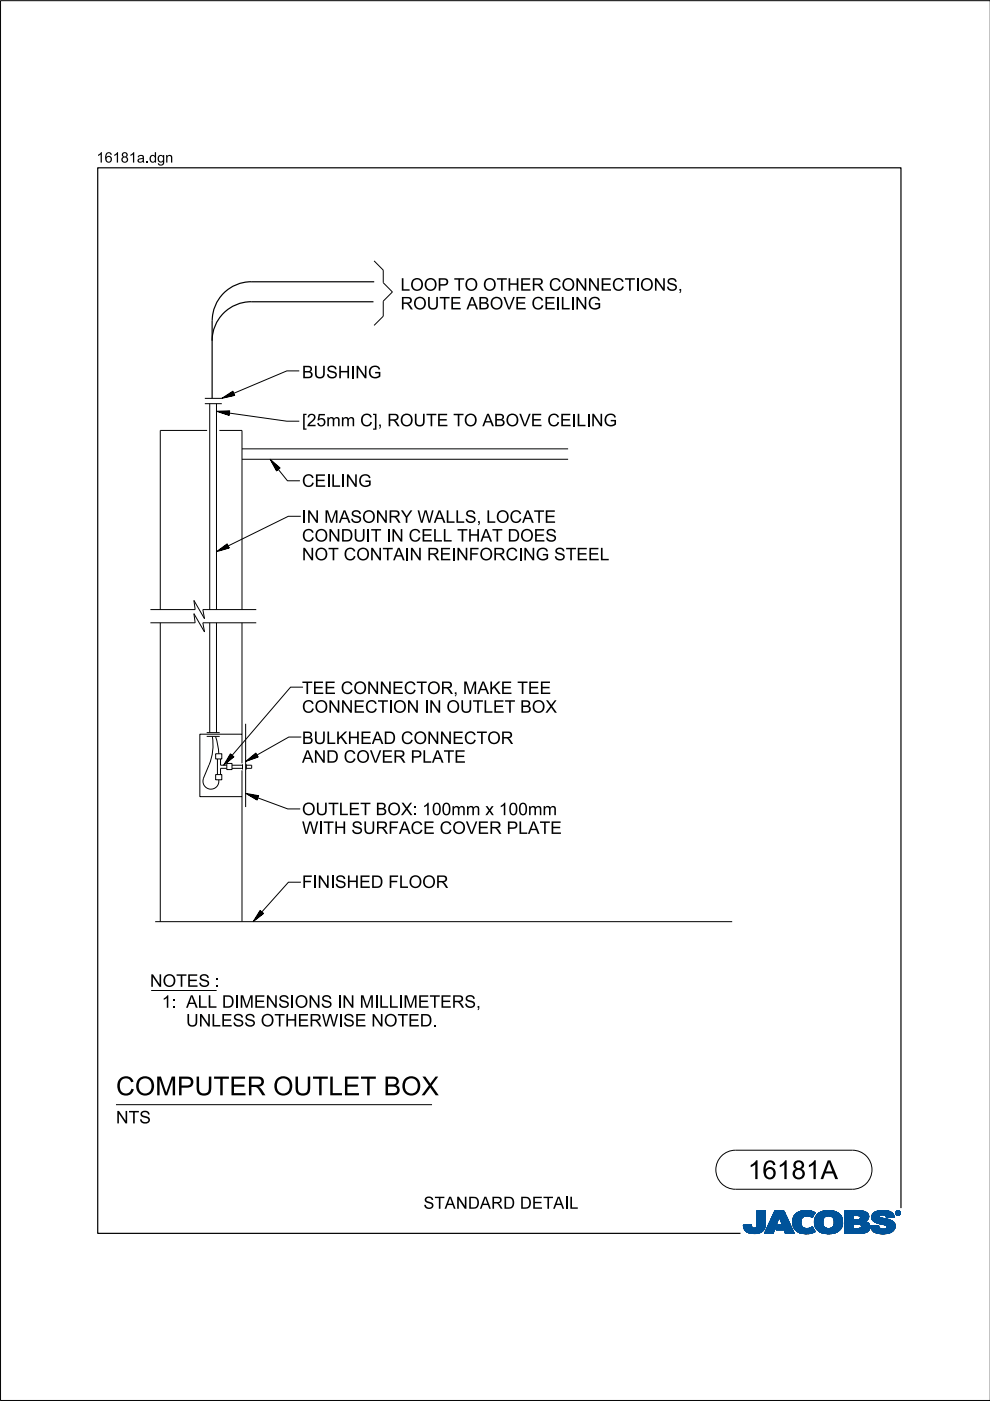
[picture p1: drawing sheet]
<svg xmlns="http://www.w3.org/2000/svg" width="210mm" height="297mm" viewBox="0 0 210 297" stroke-linecap="round" stroke-linejoin="round" font-family="sans-serif">
<defs><g id="words">
<g font-size="4">
<text x="24.6" y="232.2">COM</text>
<text x="37.5" y="232.2">PUTER OUTLET BOX</text>
<text x="158.6" y="250">16181A</text>
</g>
<g font-size="2.6">
<text x="84.9" y="65.6">ROUTE ABOVE CEII</text>
<text x="84.9" y="61.6">LOOP TO OTH</text>
<text x="110.2" y="61.6">ER CON</text>
<text x="118.9" y="65.6">L</text>
<text x="121.9" y="65.6">N</text>
<text x="124.6" y="61.6">N</text>
<text x="124.6" y="65.6">G</text>
<text x="127.3" y="61.6">ECTI</text>
<text x="135.7" y="61.6">ON</text>
<text x="141.3" y="61.6">S,</text>
<text x="64" y="80.2">BUSH</text>
<text x="74.3" y="80.2">I</text>
<text x="78" y="80.2">G</text>
<text x="64" y="90.4">[5mm C]ROUTE TO ABOVE CEII</text>
<text x="65.1" y="90.4">2</text>
<text x="80.1" y="90.4">,</text>
<text x="122.2" y="90.4">L</text>
<text x="125.3" y="90.4">N</text>
<text x="128" y="90.4">G</text>
<text x="70.2" y="103.2">L</text>
<text x="73.3" y="103.2">N</text>
<text x="75.9" y="103.2">G</text>
<text x="64" y="110.8">I</text>
<text x="68.8" y="110.8">M</text>
<text x="71.8" y="110.8">ASON</text>
<text x="82.3" y="110.8">RY W ALLS,LOCATE</text>
<text x="64" y="118.8">N</text>
<text x="64" y="114.8">CON</text>
<text x="66.7" y="118.8">OT CON</text>
<text x="72.2" y="114.8">DUI</text>
<text x="78.6" y="114.8">T I</text>
<text x="81.1" y="118.8">TAI</text>
<text x="82.9" y="114.8">N</text>
<text x="86.6" y="114.8">CELLTH</text>
<text x="86.8" y="118.8">N</text>
<text x="90.5" y="118.8">REI</text>
<text x="96.7" y="118.8">N</text>
<text x="99.4" y="118.8">FORCI</text>
<text x="101.9" y="114.8">AT DOES</text>
<text x="110.9" y="118.8">N</text>
<text x="113.6" y="118.8">G STEEL</text>
<text x="64" y="147.1">TEE CON</text>
<text x="80.5" y="147.1">N</text>
<text x="83.1" y="147.1">ECTOR,M</text>
<text x="101.2" y="147.1">AKE TEE</text>
<text x="64" y="151.1">CON</text>
<text x="72.2" y="151.1">N</text>
<text x="74.9" y="151.1">ECTI</text>
<text x="83.4" y="151.1">ON</text>
<text x="89.9" y="151.1">I</text>
<text x="94.7" y="151.1">OUTLET BOX</text>
<text x="64" y="161.7">AN</text>
<text x="64" y="157.7">BULKH</text>
<text x="69.2" y="161.7">D COVER PLATE</text>
<text x="76.4" y="157.7">EAD CON</text>
<text x="93.2" y="157.7">N</text>
<text x="95.9" y="157.7">ECTOR</text>
<text x="64" y="172.8">OUTLET BOX:100mm x100mm</text>
<text x="68.5" y="176.8">TH</text>
<text x="74.5" y="176.8">SURFACE COVER PLATE</text>
<text x="67.3" y="188.3">N</text>
<text x="70" y="188.3">I</text>
<text x="71" y="188.3">SH</text>
<text x="76.2" y="188.3">ED FLOOR</text>
<text x="31.8" y="209.2">N</text>
<text x="34.5" y="209.2">OTES :</text>
<text x="34.3" y="213.7">1:ALLDI</text>
<text x="50.8" y="213.7">M</text>
<text x="53.8" y="213.7">EN</text>
<text x="59" y="213.7">SI</text>
<text x="62.5" y="213.7">ON</text>
<text x="72.6" y="213.7">N</text>
<text x="76.3" y="213.7">M</text>
<text x="80.4" y="213.7">L</text>
<text x="85.5" y="213.7">M</text>
<text x="88.6" y="213.7">ETERS,</text>
<text x="39.5" y="217.6">UN</text>
<text x="44.8" y="217.6">LESS OTH</text>
<text x="63.1" y="217.6">ERW I</text>
<text x="72.8" y="217.6">SE N</text>
<text x="81.4" y="217.6">OTED.</text>
<text x="24.6" y="238.2">N</text>
<text x="27.3" y="238.2">TS</text>
<text x="89.8" y="256.3">STAN</text>
<text x="99.2" y="256.3">DARD DETAI</text>
<text x="120.6" y="256.3">L</text>
</g>
<g font-size="2.2">
<text x="20.5" y="34.5">16181a.</text>
<text x="31.6" y="34.5">dgn</text>
</g>
</g></defs>
<g fill="none" stroke="#00539a" stroke-width=".21">
<path d="M157.6 259.8h1.7M157.6 259.9h1.7M157.6 259.9l1.7 .1M157.6 260h1.8M158.1 259.7h1.2M159.3 259.7h-1.7l.1 .7M159.3 259.7h-.9M159.3 259.7l.1 .3M159.4 260l.1 .3M160.4 260l-.2 .3h2M160.5 259.6h1.8M160.5 259.6l-.1 .4"/>
<path d="M160.5 259.7h1.8M160.5 256.7v2.9M160.5 256.9h1.8M160.5 257.5h1.8M160.5 256.7h1.8v2.7M160.5 256.8h1.8M160.5 256.8l1.8 .1M160.5 256.9l1.8 .1M160.5 257h1.8M160.5 257.1h1.8M160.5 257.2h1.8M160.5 257.2l1.8 .1"/>
<path d="M160.5 257.3h1.8M160.5 257.4h1.8M160.5 257.4l1.8 .1M160.5 257.6h1.8M160.5 257.6l1.8 .1M160.5 257.7h1.8M160.5 257.8h1.8M160.5 257.9h1.8M160.5 258h1.8M160.5 258.1h1.8M160.5 258.1l1.8 .1M160.5 258.2h1.8"/>
<path d="M160.5 258.3h1.8M160.5 258.3l1.8 .1M160.5 258.4h1.8M160.5 258.5h1.8M160.5 258.5l1.8 .1M160.5 258.6h1.8M160.5 258.6l1.8 .1M160.5 258.7h1.8M160.5 258.8h1.8M160.5 258.9h1.8M160.5 259h1.8M160.5 259.1h1.8"/>
<path d="M160.5 259.2h1.8M160.5 259.3h1.8M160.5 259.8h1.8M162.2 260h-1.8M162.2 259.9v.3M162.2 259.9h-1.8M162.2 259.8h-1.7M162.3 259.4l-.1 .5M162.3 259.4v-2.7h-1.8v2.9M162.3 259.5h-1.8M162.3 259.6h-1.8M162.3 256.7l-1.8 .1"/>
<path d="M162.3 259.4h-1.8M163.7 258.1h3.1M163.7 258h3.1M163.7 257.9h3M163.8 257.8h2.9M163.8 257.7h2.9M163.8 257.7h2.8M163.9 257.6h2.7M163.9 257.5h2.7M164 257.4h2.5M164 257.3h2.5M164.1 257.2h2.3"/>
<path d="M164.1 257.1h2.3M164.1 257h2.3M164.2 257h2.1M164.2 256.9h2.1M164.2 256.8h2.1M164.3 256.7h1.9l2.2 4.8h-1.9l-.3-.8h-1.7l.4-1h1l-.7-1.7-1.3 3.5h-1.8zM164.5 260h-1.7M164.5 259.9l-1.7 .1M164.5 259.9h-1.7M164.5 259.8l-1.7 .1M164.6 259.8h-1.7M164.6 259.7l-1.7 .1"/>
<path d="M164.6 259.7h-1.7M164.6 259.6h-1.7M164.6 259.5l-1.6 .1M164.7 259.5h-1.7M164.7 259.4l-1.7 .1M164.7 259.4h-1.7M164.7 259.3l-1.6 .1M164.7 259.3h-1.6M164.8 259.2l-1.7 .1M164.8 259.2h-1.7M164.8 259.1l-1.6 .1M164.8 260h2.9"/>
<path d="M164.8 259.1h-1.6M164.8 259.9h2.9M164.8 259l-1.6 .1M164.9 259.9h2.7M164.9 259h-1.7M164.9 259.8h2.7M164.9 258.9h-1.6M164.9 258.8h-1.6M164.9 259.7h2.7M164.9 259.7l-.4 1 3.6 .1M165 258.7h-1.6M165 258.6l-1.6 .1"/>
<path d="M165 258.6h-1.6M165 258.5l-1.6 .1M165 258.5h-1.6M165.1 258.4l-1.6 .1M165.1 258.4h-1.6M165.1 258.3l-1.6 .1M165.1 258.3h-1.6M165.1 258.2l-1.5 .1M165.1 258.2h-1.5M165.2 258.1l-1.6 .1M165.2 258.1h-1.6M165.2 258l.7 1.7h-1"/>
<path d="M165.2 258l.7 1.7M165.3 258.1h1.5M165.3 258.1l1.6 .1M165.3 258.2h1.6M165.3 258.2l1.6 .1M165.3 258.3h1.6M165.4 258.3l1.6 .1M165.4 258.4h1.6M165.4 258.4l1.6 .1M165.4 258.5h1.6M165.4 258.5l1.7 .1M165.4 258.6h1.7"/>
<path d="M165.5 258.6l1.6 .1M165.5 258.7h1.6M165.5 258.8h1.7M165.5 258.9h1.7M165.6 258.9h1.6M165.6 259h1.7M165.6 259l1.7 .1M165.6 259.1h1.7M165.6 259.1l1.7 .1M165.7 259.2h1.7M165.7 259.2l1.7 .1M165.7 259.3h1.7"/>
<path d="M165.7 259.3l1.7 .1M165.7 259.4h1.7M165.8 259.4l1.7 .1M165.8 259.5h1.7M165.8 259.5l1.7 .1M165.8 259.6h1.7M166.2 256.7l2.2 4.8M166.2 256.8l-1.9-.1-2.2 4.8h1.8l1.3-3.5M168 258.9l.4 1.5M168 258.9h1.8M168 259h1.8M168 259.1h1.8"/>
<path d="M168 259.2h1.8M168 259.2l1.8 .1M168 259.3h1.8M168 259.3l1.8 .1M168.1 259.4h1.8M168.1 259.5h1.7M168.1 259.4l1.7 .1M168.1 259.5l1.8 .1M168.1 259.6h1.8M168.1 259.7h1.8M168.1 259.7l1.8 .1M168.1 259.8h1.8"/>
<path d="M168.1 259.8l1.8 .1M168.2 260h1.8M168.2 259.9h1.8M168.3 258l-.3 .9M168.9 257.3l-.6 .7M169.1 257.1h3.6M169.2 257h3.4M169.4 256.9h3.1M169.5 256.9h2.9M169.8 256.8h2.4M169.8 259.1a1.33 1.33 0 0 0 .8 1.4 1.33 1.33 0 0 0 1.5-.3l.2-.1M169.8 259.1h-1.8"/>
<path d="M169.8 259l-1.8 .1M169.9 258.8l-1.9 .1M169.9 258.8h-1.9M169.9 258.7h-1.9M169.9 258.6h-1.8M169.9 258.6l-1.9 .1M169.9 258.5l-1.8 .1M169.9 258.5h-1.8M169.9 258.4l-1.8 .1M170 258.4h-1.9M170 258.4l-.2 .7M170 258.3l-1.8 .1"/>
<path d="M170 258.3h-1.8M170 258.2l-1.8 .1M170.1 258.2h-1.9M170.1 258.1l-.1 .3M170.1 258.1l-1.9 .1M170.2 258.1h-2M170.3 258h-2.1M170.3 256.7l-1.4 .5M170.3 256.7h1.5M170.3 256.7a4 4 0 0 1 2.5 .4M170.4 258h-2.1M170.4 257.9h-2.1"/>
<path d="M170.6 257.8l-2.3 .1M170.6 257.9l-.5 .2M170.8 257.8h-2.5M171.4 257.8h1M171.5 256.7l-1.7 .1M171.5 256.7l.6 .1M171.7 257.8h.7M171.8 257.9h.6M171.9 258h.4M172.1 258.1h.2M172.2 258.1h.1M172.3 258h-.3"/>
<path d="M172.4 257.7l-4 .1M172.5 257.7h-4.1M172.5 257.6l-4 .1M172.5 257.6h-4M172.6 257h-3.3M172.6 257.5l-4.1 .1M172.6 257.5h-4M172.6 257.4l-4 .1M172.7 257.4h-4M172.7 259h1.8M172.7 259.2h1.8M172.7 259.3h1.8"/>
<path d="M172.7 259.3l1.8 .1M172.7 259.4h1.8M172.7 257.3l-3.9 .1M172.7 259.5h1.8M172.7 259.5l1.8 .1M172.7 259.6h1.8M172.7 259.7h1.8M172.7 258.6h1.8M172.7 257.3h-3.9M172.8 259.8h1.8M172.8 257.2l-3.9 .1M172.8 259.9h1.8"/>
<path d="M172.8 259.9l.3 .6M172.8 259.8l1.8 .1M172.8 259.9l1.8 .1M172.8 257.2h-3.9M172.8 260h1.8M172.8 257.1l-.6 1.1a1.75 1.75 0 0 0-1.6-.3M172.9 257.1l-3.9 .1M173 257.8h2.3M173 257.8l-.3 1.3h1.8M173 257.8h5.3M173.1 257.7h5.2M173.1 257.7h5.1"/>
<path d="M173.1 257.6h5.1M173.2 257.6h4.9M173.2 257.5h4.8M173.4 257.4h4.6M173.4 257.4h4.5M173.5 257.3h4.4M173.6 257.2l4.2 .1M173.6 257.2h4.1M173.7 257.1l4 .1M173.8 257.1h3.8M173.9 257h3.5M174 257h3.3"/>
<path d="M174.1 256.9h3.2M174.2 256.9h2.8M174.4 256.8h2.6M174.5 259h-1.8M174.5 259.2a1.15 1.15 0 0 0 1.3 1.3M174.5 259.2l-1.8-.1 .1 .8M174.5 258.9l-1.8 .1M174.5 258.9h-1.8M174.5 258.8l-1.8 .1M174.5 258.7l-1.8 .1M174.5 258.7h-1.8M174.5 258.6l-1.8 .1"/>
<path d="M174.5 258.5l-1.8 .1M174.6 258.5h-1.9M174.6 256.8h1.9M174.6 258.4l-.1 .8M174.6 258.4h-1.8M174.6 258.4l-1.9 .1M174.6 258.3l-1.8 .1M174.6 258.3h-1.8M174.7 258.2h-1.9M174.7 258.1l-.1 .3M174.8 258.1l-2 .1M174.8 258.1h-1.9"/>
<path d="M174.9 256.7a3.2 3.2 0 0 1 3.6 1.4l.1 .8-.1 1.1M174.9 258l-1.9 .1M175 258h-2M175.1 257.9l-.4 .2M175.1 257.9h-2.1M175.2 257.9h-2.2M175.3 257.8l-.2 .1M175.5 256.7h.7M175.7 257.8h-.4M175.7 257.8l.6 .1M176 257.8h2.4M176.2 257.9h2.2"/>
<path d="M176.3 257.9l.5 .5M176.4 258h2M176.4 256.7h-1.5a2.68 2.68 0 0 0-1.9 1.1M176.5 258l2 .1M176.5 258.1h2M176.6 258.1h1.9M176.6 258.2h1.9M176.7 258.2l1.8 .1M176.7 258.3h1.8M176.7 258.3l1.9 .1M176.7 259.9h1.8M176.7 258.4h1.9"/>
<path d="M176.8 258.4l.1 .5M176.8 258.4l1.8 .1M176.8 258.5h1.8M176.8 258.6h1.8M176.9 259.4h1.8M176.9 259.2l1.8 .1M176.9 259.1h1.8M176.9 259.2h1.8M176.9 258.9v.3M176.9 259.2a1.11 1.11 0 0 1-1.1 1.3M176.9 259h1.8M176.9 258.9h1.8"/>
<path d="M176.9 258.8h1.7M176.9 258.8l1.8 .1M176.9 258.7h1.7M176.9 259.3h1.8M176.9 259.3l1.8 .1M178 257.4l-4.7 .1M178.4 257.9h-2.1l.5 .5M178.5 259.7l-1.7 .1M178.5 259.8l-1.8 .1M178.5 259.8h-1.7M178.5 260l-.2 .5M178.5 259.9l-1.8 .1"/>
<path d="M178.5 260h-1.8M178.6 259.7h-1.8M178.6 258.5l-1.8 .1M178.6 259.6h-1.8M178.6 259.5l-1.8 .1M178.6 259.5h-1.8M178.7 259.4h-1.8M179.1 259.7h1.8M179.1 259.5h5.2M179.1 256.9h4.4M179.1 257.5h5M179.1 256.8h4"/>
<path d="M179.1 256.8h3.4M179.1 257h4.5M179.1 257.1h4.7M179.1 257.1l4.7 .1M179.1 257.2h4.8M179.1 257.2l4.8 .1M179.1 257.3h4.8M179.1 257.3l4.9 .1M179.1 257.4h4.9M179.1 257.4l5 .1M179.1 257.6h5M179.1 257.6l5 .1"/>
<path d="M179.1 257.7h5M179.1 257.7l1.8 .1M179.1 257.8h1.8M179.1 257.9h1.8M179.1 258h1.8M179.1 258.1h1.8M179.1 258.2h1.8M179.1 258.3h1.8M179.1 258.4h1.8M179.1 258.5h1.8M179.1 258.5l1.8 .1M179.1 258.6h4.8"/>
<path d="M179.1 258.7h4.7M179.1 258.7h4.6M179.1 258.8h4.5M179.1 258.9h4.5M179.1 258.9h4.3M179.1 259h4.4M179.1 259l4.5 .1M179.1 259.1h4.6M179.1 259.1l4.7 .1M179.1 259.2h4.8M179.1 259.2l4.9 .1M179.1 259.3h5"/>
<path d="M179.1 259.3l5.1 .1M179.1 259.4h5.1M179.1 259.4l5.1 .1M179.1 259.5l1.8 .1M179.1 259.6h1.8M179.1 259.8h1.8M179.1 259.9h1.8M179.1 260h1.8M180.9 257.7v.9M181.8 259.5h-.9v1v-1M181.8 259.5h.2M181.8 259.5l.8 .3"/>
<path d="M182.1 257.7l2.1 .1M182.2 257.8h2M182.2 259.5l2.1 .1M182.3 258.5h1.7M182.3 258.5l-1.4 .1M182.3 257.9h1.9M182.4 257.9h1.8M182.4 257.9v.1M182.4 257.9l-.4-.2h-1.1v.9M182.4 258h1.8M182.4 258v.3M182.4 258.3l-.1 .2"/>
<path d="M182.4 259.6h1.9M182.4 258.1h1.8M182.4 258.1l1.8 .1M182.4 258.2h1.8M182.5 259.7h1.9M182.5 256.9l1.1 .1M182.5 259.7l1.9 .1M182.6 259.8h1.8M182.6 259.8v.4l-.2 .2M182.7 259.9h1.7M182.9 256.8h-3.8v4.7M183.3 256.9l-4.2-.1v4.7"/>
<path d="M183.6 257l.4 .4M183.9 259.2l.2 .2M184 258.5l-2.1 .1M184 258.5h-1.8M184 257.4l.1 .2M184.1 258.4l-.8 .6 .6 .2M184.1 258.4h-1.8M184.1 258.3l-1.7 .1M184.1 258.3h-1.7M184.1 257.6l.1 .6M184.1 258.2l-1.7 .1M184.1 259.4l.3 .5v.6"/>
<path d="M184.2 258.2l-.1 .2M184.2 258h-1.8M184.4 259.9h-1.7M184.5 260h-1.8M184.6 259.9v.2M184.6 259.9h1.7M184.6 260h1.7M184.8 258.1h1.7M184.8 258l.2 .7M184.8 258h1.7M184.8 258.3h2.5M184.8 258.3l2.8 .1"/>
<path d="M184.8 258.1l1.8 .1M184.8 258.2h2M184.8 258.4h3M184.8 258.4l3.2 .1M184.9 258.2l2.1 .1M184.9 257.6h4.6M184.9 258.5h3.4M184.9 258.5l3.6 .1M184.9 258.6h3.7M184.9 257.5h4.5M185 257.5h4.4M185 258.6l3.7 .1"/>
<path d="M185 258.7h3.9M185 258.7l.6 .4M185 257.4h4.3M185 257.4h4.4M185.1 258.7l3.9 .1M185.1 258.8h.7M185.1 257.3h4.1M185.2 258.9h.6M185.2 258.9l4.1 .1M185.3 257.2h3.9M185.3 259h4M185.3 257.1l3.8 .1"/>
<path d="M185.4 257.1h3.7M185.4 259l4 .1M185.5 257h3.5M185.5 259.1h4M185.6 259.1l3.9 .1M185.6 259.1l.5 .2M185.7 259.2h3.9M185.7 256.9h3M185.8 259.2l3.8 .1M185.8 258.9h3.4M185.9 258.8h3.2M185.9 256.8h2.7"/>
<path d="M185.9 256.8l-.8 .5-.3 .7M185.9 256.8l.7-.1a3.3 3.3 0 0 1 2.7 .6h-4.2M186 259.3h3.6M186.1 256.8h2.3M186.1 259.4h3.6M186.1 259.3l1.5 .4 .4 .2M186.3 259.8l-.5 .1M186.3 259.8l-1.7 .1M186.3 259.8v.3M186.3 259.4h3.4M186.4 257.9h-1.6M186.4 257.9l.1 .1"/>
<path d="M186.5 257.9h-1.7M186.5 257.8h-1.7M186.5 258v.1M186.5 257.8l-.1 .1M186.5 257.7h-1.6M186.5 259.4l3.2 .1M186.5 258.1l.1 .1M186.6 257.6l-1.7 .1M186.6 258.2l.4 .1M186.7 256.7h.8M186.7 259.5h3M186.8 257.6h-1.9"/>
<path d="M186.9 259.5l2.9 .1M187 258.3l1.7 .4 .9 .6M187.2 259.6h2.6M187.4 259.7h2.4M187.4 257.6h2.1M187.6 257.6l1.9 .1M187.6 259.7h2.2M187.6 257.7h2M187.7 257.7a1.07 1.07 0 0 0-1.2 .1M187.7 257.7l.1 .1M187.7 257.8h1.9M187.8 257.8h1.7"/>
<path d="M187.8 256.7h-1.3M187.8 257.8l.1 .4M187.8 257.9h1.7M187.8 257.9h1.8M187.9 258h1.7M187.9 258l1.7 .1M187.9 258.1h1.1M187.9 258.1h1.7M187.9 259.9h1.9M188 259.9l.1 .2M188 260h1.8M188.1 257h-2.6"/>
<path d="M188.2 257h.6M188.7 256.9h-2.9M189.3 257.3l.3 .8-1.7 .1M189.6 259.3l.2 .4v.6M189.8 259.9l-1.8 .1M189.8 259.8h-2.1M189.8 259.8h-1.9M189.9 257.2v.1M189.9 257.1h.1M189.9 257.2h.1M189.9 257.3h.1M189.9 257.3l.2 .3"/>
<path d="M190 257.4h.1M190 257.4l.1 .1M190 257.5h.2M190 257.2v.1M190 257.2l.2 .3M190 257.3l.2 .2M190 257.1h-.1M190 257h-.1M190.1 257h-.2M190.1 257.5l.2 .1M190.1 256.9h-.1M190.1 257.6h.6"/>
<path d="M190.2 256.8l-.1 .1M190.2 257.5l.2 .1M190.2 257.5l-.1 .1M190.2 257.6h.4M190.2 256.9h.4M190.2 256.9h.4l-.1 .3 .2 .3-.3-.3-.2 .3zM190.2 256.9v.6l.1-.3 .3 .3M190.2 257h.4M190.2 257.1h.1M190.2 257.1h.5M190.2 257.2h.5M190.2 257.2l.3 .1"/>
<path d="M190.2 257.3h.1M190.2 257.4h.1M190.2 257.4l.1 .1M190.2 256.8h-.1M190.3 257h.2v.1l-.2 .1zM190.3 257v.2M190.3 257h-.1M190.4 257.2l.2 .3M190.4 257.6h.1M190.4 256.8h-.2l-.2 .4M190.4 256.7a.5 .5 0 0 1 .5 .5 .5 .5 0 0 1-.5 .5M190.4 256.8l.4 .2v.2"/>
<path d="M190.4 256.7a.5 .5 0 0 0-.5 .5 .5 .5 0 0 0 .5 .5l-.3-.1M190.4 256.8l.3 .1 .1 .3M190.4 256.7l-.4 .2-.1 .3M190.4 256.7v.1M190.4 257.6v.1M190.4 256.7l.3 .1 .2 .4M190.4 257h-.1l.1 .2M190.4 257l.2 .1-.2 .1M190.4 257h.1M190.5 257.3h.1M190.5 257.3l.1 .1M190.5 257.2l.2 .3"/>
<path d="M190.5 257.4h.1M190.5 257.1h.2M190.5 257.4l.2 .1M190.5 257l-.1 .2M190.5 256.7h-.3M190.6 257.5h.2M190.6 256.8h.1M190.6 257.1l-.1 .1M190.7 257.1h-.1M190.7 257.1l-.2 .1M190.7 257.1l-.5-.2v.6l.1-.3M190.7 257h-.1"/>
<path d="M190.7 256.8l.1 .1M190.7 256.8h-.6M190.7 256.9h.2M190.8 257h.1M190.8 257.6h-.2M190.8 257.2v.2l-.4 .2M190.8 257.2l-.1 .3-.3 .1M190.8 257.1h.1M190.8 257.2h.1M190.9 257.4l-.2 .1M190.9 257.4h-.1M190.9 257.3l-.1 .1"/>
<path d="M190.9 257.3h-.1M190.9 257.2h.1M190.9 257.2l-.1 .3-.4 .2M190.9 257.1h-.1M157.7 260.1h1.7M157.7 260l1.7 .1M157.7 260.2h1.8M157.7 260.2l1.8 .1M157.7 260.3h1.8M157.7 260.3l1.9 .1M157.7 260.4h4.4M157.7 260.4l.4 .5"/>
<path d="M157.7 260.4l4.4 .1M157.8 260.5h4.3M157.8 260.6h4.3M157.8 260.7h4.2M157.9 260.7h4.1M157.9 260.8h4M158 260.8h3.9M158 260.9h3.9M158.1 260.9h3.3M158.1 261h3.6M158.2 261h3.5M158.3 261.1h3.2"/>
<path d="M158.4 261.2h3.1M158.5 261.2h2.9M158.6 261.3h2.7M158.7 261.4h2.4M158.8 261.4h2.1M159.1 261.5h1.6M159.5 260.3l.3 .1 .4-.1M159.7 261.5h.7M160.9 261.4h.1M161.5 260.9h.2M161.6 261.1h-3.3M162.1 260.3l-2 .1"/>
<path d="M162.2 260.2l-1.9 .1M162.2 260.2a2.25 2.25 0 0 1-2.8 1.3l-.9-.2-.4-.4M162.2 260.2h-1.9M162.2 260.1l-1.8 .1M162.2 260.1h-1.8M162.2 260l-1.8 .1M164 261.4h-1.9M164 261.3l-1.9 .1M164 261.3h-1.8M164 261.2l-1.8 .1M164 261.2h-1.8M164.1 261.1l-1.9 .1"/>
<path d="M164.1 261.1h-1.8M164.1 261l-1.8 .1M164.1 261h-1.8M164.1 260.9l-1.8 .1M164.2 260.9h-1.8M164.2 260.8l-1.8 .1M164.2 260.8h-1.8M164.2 260.7l-1.8 .1M164.2 260.7h-1.7M164.2 260.6l-1.7 .1M164.3 260.6h-1.8M164.3 260.5h-1.8"/>
<path d="M164.3 260.4l-1.7 .1M164.3 260.4h-1.7M164.3 260.3l-1.7 .1M164.4 260.3h-1.8M164.4 260.2l-1.7 .1M164.4 260.2h-1.7M164.4 260.1l-1.7 .1M164.4 260.1h-1.7M164.5 260l-1.8 .1M164.5 260.7h3.5M164.6 260.7h3.4M164.6 260.6h3.4"/>
<path d="M164.6 260.5h3.4M164.6 260.5h3.3M164.6 260.4h3.3M164.7 260.4h3.2M164.7 260.3h3.2M164.7 260.3h3.1M164.7 260.2h3.1M164.8 260.1h3M164.8 260.1h2.9M166.3 260.8h1.8M166.3 260.8l1.8 .1M166.3 260.9h1.8"/>
<path d="M166.3 260.9l1.8 .1M166.3 261h1.9M166.3 261l1.9 .1M166.4 261.1h1.8M166.4 261.1l1.8 .1M166.4 261.2h1.9M166.4 261.2l1.9 .1M166.4 261.3h1.9M166.5 261.3l1.8 .1M166.5 261.4h1.9M166.5 261.5h1.9M166.5 261.5l-.3-.8 .3 .8h1.9"/>
<path d="M168.2 260l1.9 .1M168.2 260.1h1.9M168.2 260.1l1.9 .1M168.2 260.2h2M168.3 260.2l2 .1M168.3 260.3h2.1M168.3 260.3l2.2 .1M168.3 260.4h2.5M168.4 260.4l.6 .7M168.4 260.4l4.1 .1M168.5 260.5h4M168.5 260.6h4"/>
<path d="M168.6 260.7h4M168.6 260.7l4 .1M168.7 260.8h3.9M168.7 260.8l4 .1M168.8 260.9h3.9M168.9 260.9l3.8 .1M168.9 261h3.9M169 261l3.8 .1M169 261.1h3.9M169 261.1a4.2 4.2 0 0 0 3.8 0M169.1 261.1h3.8M169.2 261.2h3.5"/>
<path d="M169.3 261.3h3.2M169.5 261.4h2.8M169.6 261.4h2.6M170 261.5h2M170.6 261.6h.4M171.5 260.4h.9M171.6 260.4h.8M171.8 261.5h-1.5M171.8 260.3h.6M172 260.3h.3M172 260.2h.3M172.1 260.2h.2"/>
<path d="M172.2 260.1h.1M172.3 260.1l.6 1M172.6 261.2l-3.3 .1M172.8 260.1h1.9M172.9 260.1l1.9 .1M172.9 260.2h1.9M172.9 260.2l2 .1M172.9 260.3h2.2M173 260.3l2.1 .1M173 260.4h2.4M173 260.4h5.3M173.1 260.5h5.2"/>
<path d="M173.1 260.5l.7 .6 .8 .4M173.1 260.6h5.2M173.2 260.6h5M173.3 260.7h4.9M173.3 260.7h4.8M173.3 260.8h4.7M173.4 260.9h4.5M173.5 260.9h4.4M173.5 261h4.3M173.6 261h4.2M173.7 261.1h4M173.8 261.1h3.8"/>
<path d="M173.8 261.2h3.7M174 261.2h3.4M174.2 261.4h2.9M174.3 261.4h2.7M175.1 261.5h1.4M175.3 261.6h.4M176.6 260.2h1.9M177 261.4l-1 .2-1.4-.1h2.2M177.3 261.3h-3.3M178.1 260.8h-4.8M178.3 260.5l-.6 .6-.7 .3M178.3 260.4h-2.2"/>
<path d="M178.4 260.3l-2.2 .1M178.4 260.3h-2l-.6 .2M178.5 260.2l-2.1 .1M178.5 260.2h-2M178.5 260.1h-1.9M178.5 260l-1.9 .1M179.1 261.5h3.4M179.1 260.1h1.8M179.1 260.1l1.8 .1M179.1 260.2h1.8M179.1 260.2l1.8 .1M179.1 260.3h1.8"/>
<path d="M179.1 260.4h1.8M182.3 260.4h2.1M182.4 260.4h2M182.4 260.4l-.6 .1M183.1 261.4l-4 .1M183.4 261.3l-4.3 .1M183.5 261.3h-4.4M183.7 261.3h-.1M183.7 261.2l-4.6 .1M183.8 261.2h-4.7M183.9 261.1l-4.8 .1M184 261.1h-4.9"/>
<path d="M184 261l-4.9 .1M184.1 261l-.8 .4-1.1 .1M184.1 261h-5M184.1 260.9l-5 .1M184.2 260.9h-5.1M184.2 260.8l-5.1 .1M184.3 260.8h-5.2M184.3 260.7l-5.2 .1M184.3 260.7h-5.2M184.4 260.6l-5.3 .1M184.4 260.6h-5.3M184.4 260.5h-5.3"/>
<path d="M184.4 260.5l-.3 .5M184.4 260.4l-5.3 .1M184.5 260l-1.8 .1M184.5 260.2l-2 .1M184.5 260.3h-2M184.5 260.1h-1.9M184.5 260.2h-1.9M184.6 260l1.7 .1M184.6 260.1l.1 .3M184.6 260.1h1.8M184.6 260.2h1.8M184.6 260.1l1.8 .1"/>
<path d="M184.6 260.2l1.8 .1M184.7 260.3h1.8M184.7 260.3l1.8 .1M184.7 260.4a2.52 2.52 0 0 0 2.7 1.2M184.7 260.4h1.9M184.7 260.5h2M184.7 260.5h2.1M184.8 260.6h2.1M184.8 260.6h4.8M184.8 260.7h4.7M184.9 260.8h4.6M184.9 260.8h4.5"/>
<path d="M185 260.9h4.4M185.1 260.9h4.3M185.1 261h4.3M185.2 261.1h4M185.2 261.1h3.9M185.3 261.2h3.7M185.4 261.2h3.5M185.5 261.3h3.4M185.7 261.3h3.1M185.8 261.4h2.7M185.9 261.5h2.4M186.3 260.1a1.08 1.08 0 0 0 1.4 .5"/>
<path d="M186.4 261.5h1.6M186.6 261.6h.9M188 260.4h1.8M188 260.4l-.3 .2M188.1 260.3h1.7M188.1 260.1l-.1 .3M188.1 260.2h1.7M188.3 261.5l-.9 .1M188.9 261.3l-.6 .2M189.3 261.1h-4.1M189.4 260.9l-.5 .4M189.6 260.7h-4.8"/>
<path d="M189.7 260.6h-2M189.7 260.5h-1.9M189.7 260.5h-1.8M189.7 260.4h-1.7M189.7 260.3h-1.6M189.8 260.2h-1.7M189.8 260.3l-.4 .6M189.8 260.1h-1.7M189.8 260h-1.7"/>
<circle cx="190.4" cy="257.2" r=".51"/>
<circle cx="190.4" cy="257.2" r=".42"/>
</g>
<g fill="none" stroke="#000" stroke-width=".21">
<path d="M210 .1h-209.9v296.8h209.9M79.3 55.3l2 2v2.6l1.9 2-1.9 1.9v3.2l-2 2M63.5 78.6h-2.7l-11.9 5.1 .3-.2 .1 .1-.8 .2 .7-.4 .2 .3-1.3 .3 1.2-.7 .3 .5-2 .4 1.8-1.1 .4 .7-2.8 .7 2.4-1.6 .4 .9M43.4 85.6h3.6M43.4 84.5h3.6M43.9 91.3h-9.9v37.9M44.5 85.6v43.6M45.9 85.6v43.6M46.5 91.3h4.8v37.9M48.6 88.1l.1-1-2.8 .1 2.7 .9v-.9l-2.1 .1 2 .7v-.7l-1.5 .1 1.3 .4 .1-.4h-.9l.8 .3-.1-.2h-.3l12.9 1.8h2.7M51.3 97.4h69.2M51.3 95.2h69.2"/>
<path d="M58.6 99.8l.8-.6-2.1-1.8 1.3 2.4 .6-.6-1.6-1.3 1 1.8 .4-.5-1-1 .6 1.3 .3-.3-.6-.6 .4 .7 .1-.1-.2-.2 2.3 2.9h2.7M63.8 109.5h-2.7l-13.4 6.6 .3-.2 .1 .1-.8 .3 .8-.6 .2 .4-1.4 .4 1.2-.8 .4 .4-2.1 .6 1.7-1.2 .5 .7-2.7 .8 2.3-1.7 .4 .9M31.9 129.2h9.5l-.3-1.9 2.3 3.9-.4-2h11.3M31.9 132h9.5l-.3-1.9 2.3 3.9-.4-2h11.3M34 132v63.4M44.5 132v23.3M45.9 132v23.3M51.3 132v23.7M43.8 156.1h2.8M43.8 155.3h2.8M45 156.2a11 11 0 0 1-.7 6l-1.2 2.8a1.69 1.69 0 0 0 1.4 2.3 1.69 1.69 0 0 0 1.9-2M45.7 156.2l.5 1.8 .2 1.8"/>
<path d="M45.7 159.8h1.3v1.1h-1.3zM52.1 153.5v17.6M63.9 156.3h-2.7l-7.3 4.1 .2-.2 .1 .2-.7 .3 .7-.6 .2 .4-1.3 .4 1.1-.9 .4 .5-2 .7 1.6-1.4 .5 .7-2.6 .9 2.1-1.7 .5 .8M64.3 145.7h-2.7l-12.8 15 .1-.3 .2 .1-.6 .5 .4-.7 .3 .2-1 .9 .7-1.2 .6 .3-1.7 1.3 1.1-1.8 .7 .5-2.2 1.7 1.4-2.4 .8 .7M45.7 164.2h1.3v1.1h-1.3zM46.1 160.9v3.3M46.8 160.9v1.3h1.3M48.1 161.9h1.1v1.3h-1.1zM48.1 162.9h-1.3v1.3M49.2 162.9h2.2M49.2 162.2h2.2M51.3 161.8v-6.1h-8.9v13.2h8.9v-5.6"/>
<path d="M51.3 168.9v26.5M51.4 162v1.1M52.2 162.2h1.2v.7h-1.2M52.2 162v1.1M54.5 169.6l.3-.9-2.7-.5 2.4 1.4 .2-.8-2.1-.4 1.9 1.1v-.6l-1.4-.3 1.2 .7 .2-.4-.9-.1 .7 .4v-.2l-.3-.1 7 2.6h2.7M32.9 195.4h122.3M63.8 187h-2.6l-6.2 6.9 .2-.3 .2 .1-.7 .5 .5-.7 .3 .2-1.1 .9 .8-1.2 .5 .3-1.6 1.3 1.1-1.8 .7 .5-2.2 1.7 1.4-2.4 .8 .7M32 210h13.9M24.6 234.2h67M153 245.1l1.3-.9 1.6-.3h24.8a4.1 4.1 0 0 1 4.2 4.1 4.1 4.1 0 0 1-4.2 4.1h-24.8a4.1 4.1 0 0 1-3.8-2.5 4.1 4.1 0 0 1 .9-4.5z"/>
</g>
<path d="M79.3 59.7h-26a8.3 8.3 0 0 0-8.3 8.3v16.5M79.2 64h-26a8.3 8.3 0 0 0-8.2 8.2M191 256.1v-220.5h-170.3v225.9h136.3" fill="none" stroke="#000" stroke-width=".25"/>
<g fill="#000">
<path d="M64.6 100.8a1.15 1.15 0 0 1 1.9 .5l-.3 .1a.87 .87 0 0 0-1.2-.5 .87 .87 0 0 0-.4 1.2 .82 .82 0 0 0 .7 .9 .82 .82 0 0 0 .9-.7l.3 .1a1.22 1.22 0 0 1-1.5 .8 1.22 1.22 0 0 1-.8-1.6z" fill-rule="evenodd"/>
<path d="M67 100.6h1.9v.3h-1.6v.8h1.5v.3h-1.5v.9h1.7v.3h-2z" fill-rule="evenodd"/>
<path d="M64.1 174.2h.3l.5 2.2 .7-2.2h.4l.6 2.2 .5-2.2h.4l-.8 2.6h-.3l-.6-2.3-.7 2.3h-.3z" fill-rule="evenodd"/>
<path d="M64.3 185.6h1.8v.3h-1.4v.8h1.2v.4h-1.2v1.2h-.4z" fill-rule="evenodd"/>
<path d="M68.6 211.2a1.02 1.02 0 0 1 1.6 .6h-.3a.63 .63 0 0 0-.6-.5 .63 .63 0 0 0-.6 .5l.1 .2a1.54 1.54 0 0 1 1.5 .9 1.08 1.08 0 0 1-1.1 .8 1.08 1.08 0 0 1-1-.9h.3a.73 .73 0 0 0 .7 .6 .73 .73 0 0 0 .8-.6l-.4-.3a.98 .98 0 0 1-1.2-1.2z" fill-rule="evenodd"/>
<path d="M82.7 211h.3v2.4h1.3v.3h-1.6z" fill-rule="evenodd"/>
</g>
<use href="#words"/>
</svg>
